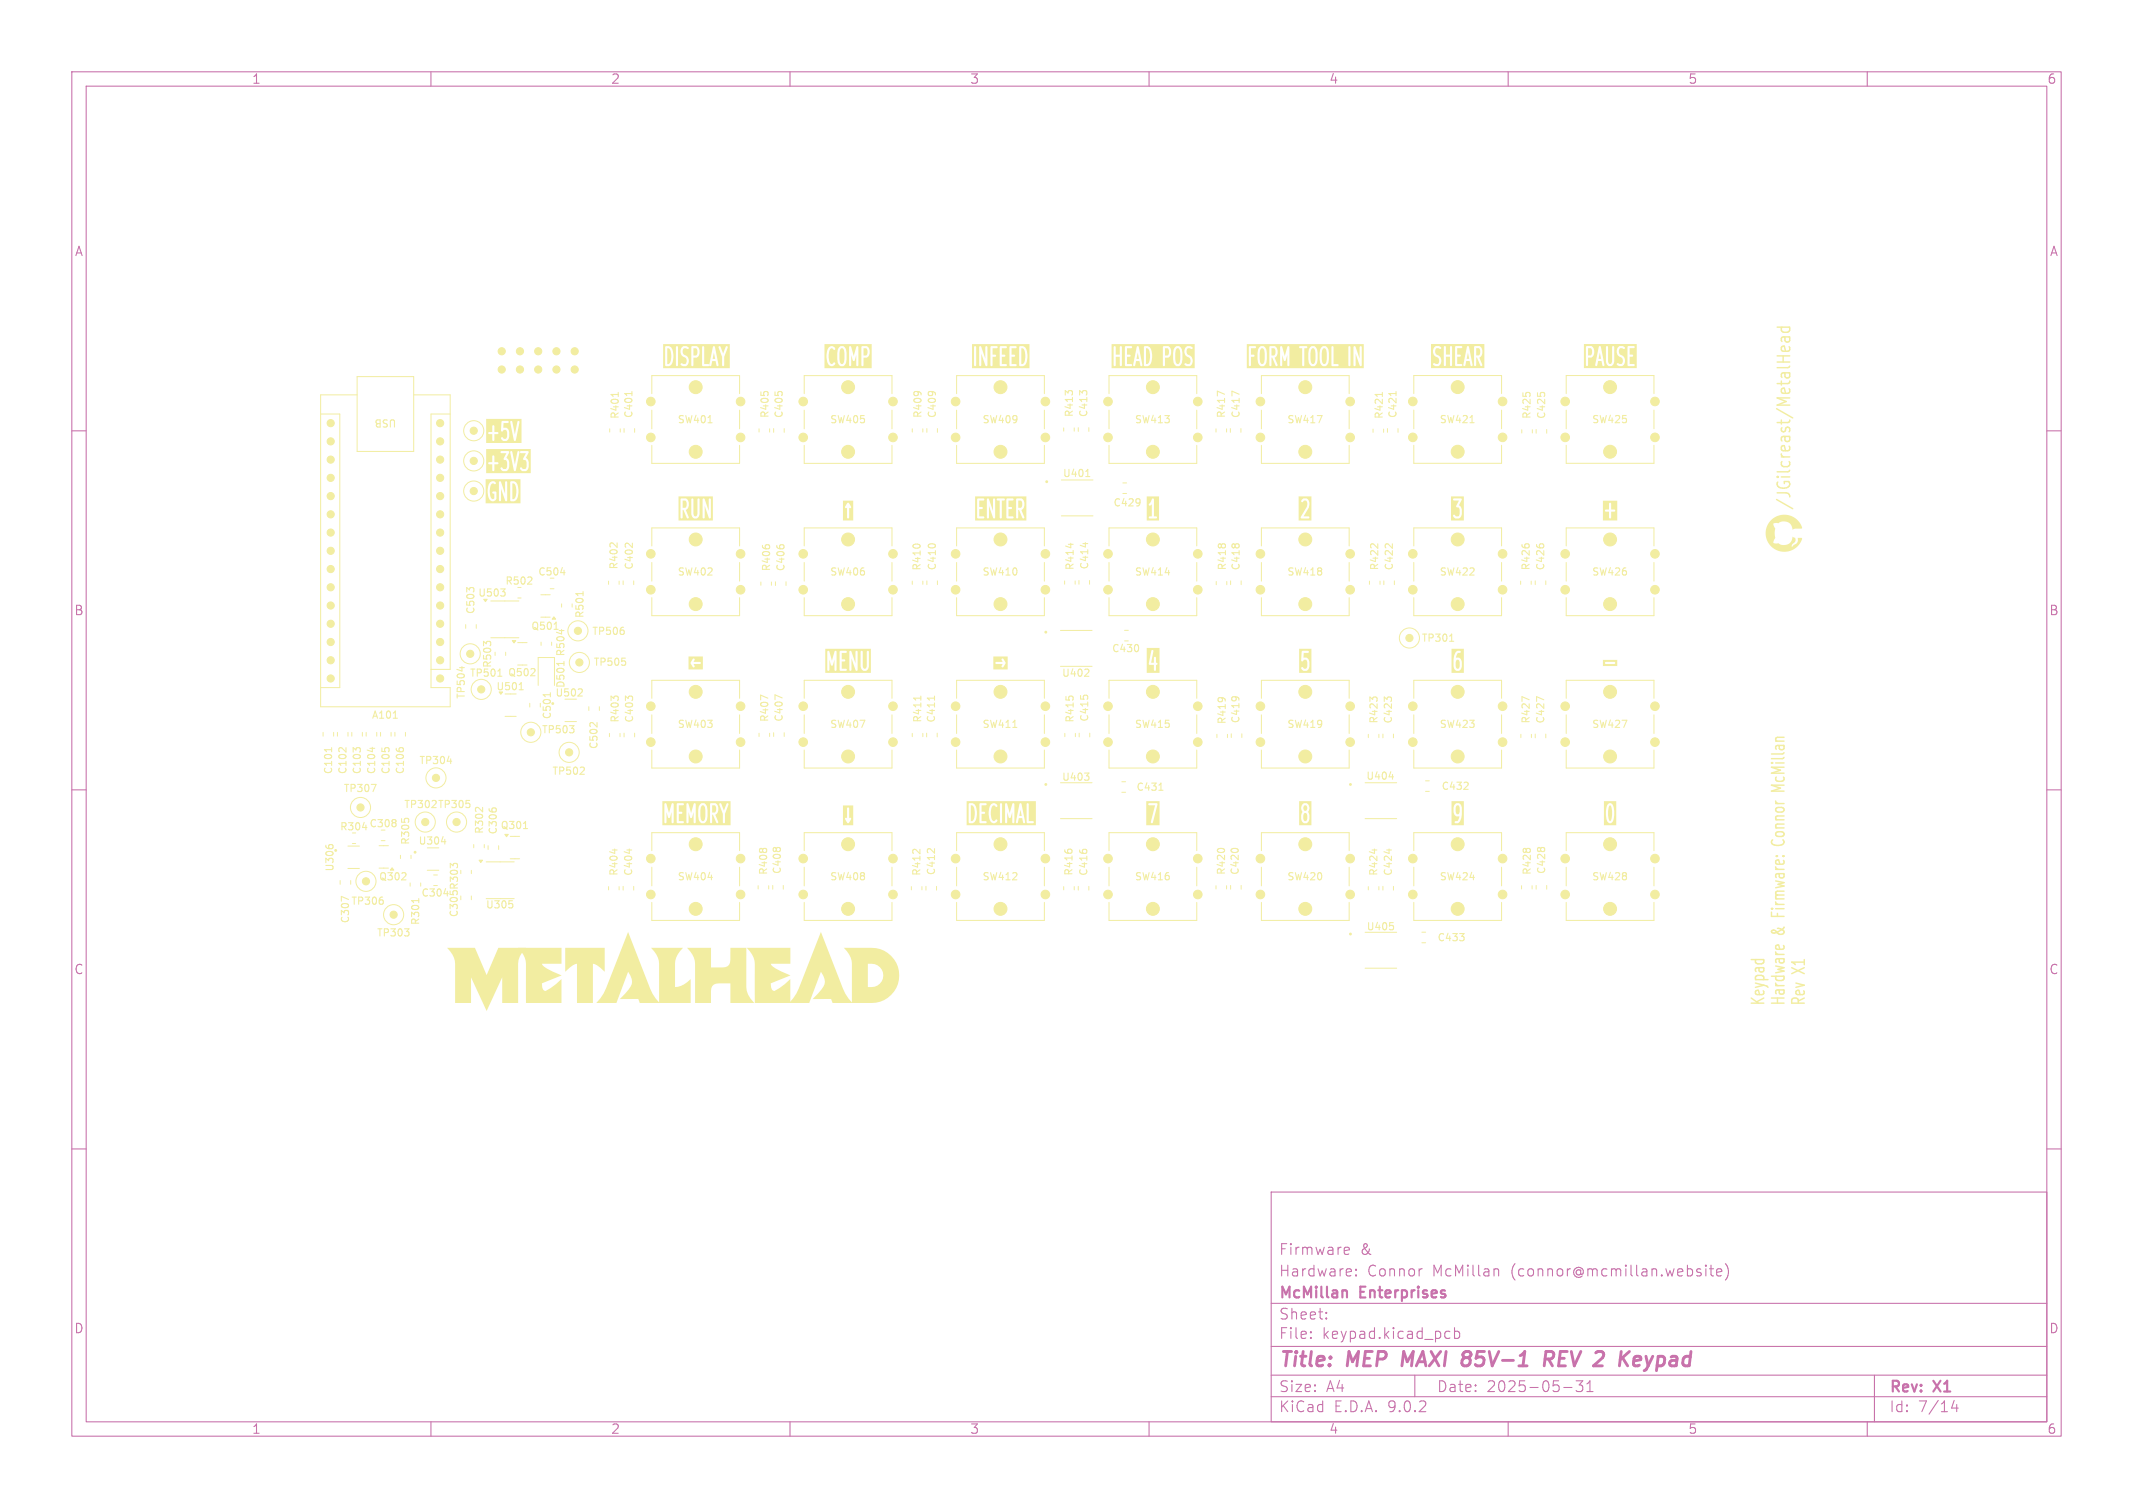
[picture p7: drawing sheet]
<svg xmlns="http://www.w3.org/2000/svg" width="297mm" height="210mm" viewBox="0 0 297 210" stroke-linecap="round" stroke-linejoin="round" font-family="sans-serif">
<defs><g id="words">
<g font-size="2.8" fill="#c872ab">
<text x="178" y="190.9">Title:</text>
<text x="187.7" y="190.9">MEP</text>
<text x="196.1" y="190.9">MAXI</text>
<text x="205.3" y="190.9">85V-1</text>
<text x="217.5" y="190.9">REV 2</text>
<text x="229.6" y="190.9">Keypad</text>
</g>
<g font-size="2.4" fill="#f2eda1">
<text x="249.4" y="71.1" transform="rotate(-90 249.4 71.1)">/JGilcreast/MetalHead</text>
<text x="248.6" y="109.2" transform="rotate(-90 248.6 109.2)">McMillan</text>
<text x="248.6" y="117.1" transform="rotate(-90 248.6 117.1)">Connor</text>
<text x="248.6" y="130.2" transform="rotate(-90 248.6 130.2)">&amp; Firmware:</text>
<text x="245.8" y="140.1" transform="rotate(-90 245.8 140.1)">Keypad</text>
<text x="248.6" y="140.1" transform="rotate(-90 248.6 140.1)">Hardware</text>
<text x="251.5" y="140.1" transform="rotate(-90 251.5 140.1)">Rev X1</text>
</g>
<g font-size="2.1" fill="#c872ab">
<text x="178" y="178">Hardware:</text>
<text x="178" y="175">Firmware</text>
<text x="189.4" y="175">&amp;</text>
<text x="190.4" y="178">Connor</text>
<text x="199.5" y="178">McMillan</text>
<text x="210.5" y="178">(connor@mcmillan.website)</text>
<text x="178" y="184">Sheet:</text>
<text x="178" y="181.2">McMillan</text>
<text x="189.5" y="181.2">Enterprises</text>
<text x="178" y="186.7">File:</text>
<text x="184.1" y="186.7">keypad.kicad_pcb</text>
<text x="178" y="196.9">KiCad</text>
<text x="178" y="194.1">Size:</text>
<text x="184.7" y="194.1">A4</text>
<text x="185.7" y="196.9">E.D.A.</text>
<text x="193.3" y="196.9">9.0.2</text>
<text x="200" y="194.1">Date:</text>
<text x="207" y="194.1">2025-05-31</text>
<text x="263" y="194.3">Rev:</text>
<text x="263" y="196.9">Id:</text>
<text x="267.1" y="196.9">7/14</text>
<text x="269.4" y="194.3">X1</text>
</g>
<g font-size="1.8" fill="#c872ab">
<text x="35" y="11.9">1</text>
<text x="85" y="11.9">2</text>
<text x="135" y="11.9">3</text>
<text x="185" y="11.9">4</text>
<text x="235" y="11.9">5</text>
<text x="285" y="11.9">6</text>
<text x="10.3" y="35.9">A</text>
<text x="285.4" y="35.9">A</text>
<text x="10.3" y="85.9">B</text>
<text x="285.3" y="85.9">B</text>
<text x="10.3" y="135.9">C</text>
<text x="285.3" y="135.9">C</text>
<text x="10.3" y="185.9">D</text>
<text x="285.3" y="185.9">D</text>
<text x="35" y="199.9">1</text>
<text x="85" y="199.9">2</text>
<text x="135" y="199.9">3</text>
<text x="185" y="199.9">4</text>
<text x="235" y="199.9">5</text>
<text x="285" y="199.9">6</text>
</g>
<g font-size="1.4" fill="#f2eda1">
<text x="55.3" y="58.2" transform="rotate(-180 55.3 58.2)">USB</text>
<text x="86.4" y="58.4" transform="rotate(-90 86.4 58.4)">R401</text>
<text x="88.3" y="58.3" transform="rotate(-90 88.3 58.3)">C401</text>
<text x="94.3" y="59.1">SW401</text>
<text x="107.2" y="58.3" transform="rotate(-90 107.2 58.3)">R405</text>
<text x="109.2" y="58.3" transform="rotate(-90 109.2 58.3)">C405</text>
<text x="115.5" y="59.1">SW405</text>
<text x="128.5" y="58.3" transform="rotate(-90 128.5 58.3)">R409</text>
<text x="130.5" y="58.3" transform="rotate(-90 130.5 58.3)">C409</text>
<text x="136.7" y="59.1">SW409</text>
<text x="149.6" y="58.2" transform="rotate(-90 149.6 58.2)">R413</text>
<text x="151.6" y="58.2" transform="rotate(-90 151.6 58.2)">C413</text>
<text x="157.9" y="59.1">SW413</text>
<text x="170.8" y="58.3" transform="rotate(-90 170.8 58.3)">R417</text>
<text x="172.8" y="58.3" transform="rotate(-90 172.8 58.3)">C417</text>
<text x="179.1" y="59.1">SW417</text>
<text x="192.7" y="58.4" transform="rotate(-90 192.7 58.4)">R421</text>
<text x="194.7" y="58.3" transform="rotate(-90 194.7 58.3)">C421</text>
<text x="200.4" y="59.1">SW421</text>
<text x="213.3" y="58.4" transform="rotate(-90 213.3 58.4)">R425</text>
<text x="215.4" y="58.4" transform="rotate(-90 215.4 58.4)">C425</text>
<text x="221.6" y="59.1">SW425</text>
<text x="147.9" y="66.6">U401</text>
<text x="154.9" y="70.7">C429</text>
<text x="66.5" y="83.3">U503</text>
<text x="70.3" y="81.6">R502</text>
<text x="74.8" y="80.3">C504</text>
<text x="86.2" y="79.4" transform="rotate(-90 86.2 79.4)">R402</text>
<text x="88.3" y="79.4" transform="rotate(-90 88.3 79.4)">C402</text>
<text x="94.3" y="80.4">SW402</text>
<text x="107.4" y="79.7" transform="rotate(-90 107.4 79.7)">R406</text>
<text x="109.4" y="79.7" transform="rotate(-90 109.4 79.7)">C406</text>
<text x="115.5" y="80.4">SW406</text>
<text x="128.4" y="79.6" transform="rotate(-90 128.4 79.6)">R410</text>
<text x="130.5" y="79.5" transform="rotate(-90 130.5 79.5)">C410</text>
<text x="136.7" y="80.4">SW410</text>
<text x="149.7" y="79.5" transform="rotate(-90 149.7 79.5)">R414</text>
<text x="151.7" y="79.4" transform="rotate(-90 151.7 79.4)">C414</text>
<text x="157.9" y="80.4">SW414</text>
<text x="170.9" y="79.5" transform="rotate(-90 170.9 79.5)">R418</text>
<text x="172.8" y="79.5" transform="rotate(-90 172.8 79.5)">C418</text>
<text x="179.1" y="80.4">SW418</text>
<text x="192.1" y="79.5" transform="rotate(-90 192.1 79.5)">R422</text>
<text x="194.1" y="79.5" transform="rotate(-90 194.1 79.5)">C422</text>
<text x="200.4" y="80.4">SW422</text>
<text x="213.2" y="79.5" transform="rotate(-90 213.2 79.5)">R426</text>
<text x="215.2" y="79.5" transform="rotate(-90 215.2 79.5)">C426</text>
<text x="221.6" y="80.4">SW426</text>
<text x="66.3" y="85.6" transform="rotate(-90 66.3 85.6)">C503</text>
<text x="73.9" y="87.9">Q501</text>
<text x="81.5" y="86.2" transform="rotate(-90 81.5 86.2)">R501</text>
<text x="82.4" y="88.6">TP506</text>
<text x="197.9" y="89.6">TP301</text>
<text x="65.3" y="94.4">TP501</text>
<text x="68.6" y="93.1" transform="rotate(-90 68.6 93.1)">R503</text>
<text x="70.7" y="94.4">Q502</text>
<text x="78.8" y="95.9" transform="rotate(-90 78.8 95.9)">D501</text>
<text x="78.8" y="91.5" transform="rotate(-90 78.8 91.5)">R504</text>
<text x="82.6" y="92.9">TP505</text>
<text x="147.8" y="94.5">U402</text>
<text x="154.7" y="91">C430</text>
<text x="51.7" y="100.3">A101</text>
<text x="64.9" y="97.4" transform="rotate(-90 64.9 97.4)">TP504</text>
<text x="69" y="96.3">U501</text>
<text x="76.9" y="100.3" transform="rotate(-90 76.9 100.3)">C501</text>
<text x="77.2" y="97.2">U502</text>
<text x="86.4" y="100.7" transform="rotate(-90 86.4 100.7)">R403</text>
<text x="88.4" y="100.7" transform="rotate(-90 88.4 100.7)">C403</text>
<text x="94.3" y="101.6">SW403</text>
<text x="107.2" y="100.6" transform="rotate(-90 107.2 100.6)">R407</text>
<text x="109.2" y="100.6" transform="rotate(-90 109.2 100.6)">C407</text>
<text x="115.5" y="101.6">SW407</text>
<text x="128.5" y="100.7" transform="rotate(-90 128.5 100.7)">R411</text>
<text x="130.4" y="100.7" transform="rotate(-90 130.4 100.7)">C411</text>
<text x="136.7" y="101.6">SW411</text>
<text x="149.7" y="100.7" transform="rotate(-90 149.7 100.7)">R415</text>
<text x="151.7" y="100.6" transform="rotate(-90 151.7 100.6)">C415</text>
<text x="157.9" y="101.6">SW415</text>
<text x="170.9" y="100.9" transform="rotate(-90 170.9 100.9)">R419</text>
<text x="172.8" y="100.8" transform="rotate(-90 172.8 100.8)">C419</text>
<text x="179.1" y="101.6">SW419</text>
<text x="192" y="100.9" transform="rotate(-90 192 100.9)">R423</text>
<text x="194" y="100.9" transform="rotate(-90 194 100.9)">C423</text>
<text x="200.4" y="101.6">SW423</text>
<text x="213.2" y="100.9" transform="rotate(-90 213.2 100.9)">R427</text>
<text x="215.2" y="100.9" transform="rotate(-90 215.2 100.9)">C427</text>
<text x="221.6" y="101.6">SW427</text>
<text x="46.4" y="107.9" transform="rotate(-90 46.4 107.9)">C101</text>
<text x="48.4" y="107.9" transform="rotate(-90 48.4 107.9)">C102</text>
<text x="50.4" y="107.9" transform="rotate(-90 50.4 107.9)">C103</text>
<text x="52.4" y="107.9" transform="rotate(-90 52.4 107.9)">C104</text>
<text x="54.4" y="107.9" transform="rotate(-90 54.4 107.9)">C105</text>
<text x="56.4" y="107.9" transform="rotate(-90 56.4 107.9)">C106</text>
<text x="58.3" y="106.6">TP304</text>
<text x="75.4" y="102.3">TP503</text>
<text x="83.4" y="104.4" transform="rotate(-90 83.4 104.4)">C502</text>
<text x="47.8" y="110.5">TP307</text>
<text x="56.2" y="112.7">TP302 TP305</text>
<text x="76.8" y="108.1">TP502</text>
<text x="147.8" y="108.9">U403</text>
<text x="158.1" y="110.3">C431</text>
<text x="190.1" y="108.8">U404</text>
<text x="200.6" y="110.2">C432</text>
<text x="47.3" y="115.8">R304</text>
<text x="51.4" y="115.4">C308</text>
<text x="57.2" y="117.8" transform="rotate(-90 57.2 117.8)">R305</text>
<text x="58.2" y="117.8">U304</text>
<text x="67.5" y="116.2" transform="rotate(-90 67.5 116.2)">R302</text>
<text x="69.4" y="116.3" transform="rotate(-90 69.4 116.3)">C306</text>
<text x="69.6" y="115.7">Q301</text>
<text x="46.6" y="121.5" transform="rotate(-90 46.6 121.5)">U306</text>
<text x="52.7" y="122.8">Q302</text>
<text x="58.6" y="125.1">C304</text>
<text x="86.2" y="122.1" transform="rotate(-90 86.2 122.1)">R404</text>
<text x="88.2" y="122.1" transform="rotate(-90 88.2 122.1)">C404</text>
<text x="94.3" y="122.8">SW404</text>
<text x="107" y="121.9" transform="rotate(-90 107 121.9)">R408</text>
<text x="108.9" y="121.8" transform="rotate(-90 108.9 121.8)">C408</text>
<text x="115.5" y="122.8">SW408</text>
<text x="128.4" y="122.1" transform="rotate(-90 128.4 122.1)">R412</text>
<text x="130.4" y="122" transform="rotate(-90 130.4 122)">C412</text>
<text x="136.7" y="122.8">SW412</text>
<text x="149.5" y="122" transform="rotate(-90 149.5 122)">R416</text>
<text x="151.6" y="122.1" transform="rotate(-90 151.6 122.1)">C416</text>
<text x="157.9" y="122.8">SW416</text>
<text x="170.8" y="121.9" transform="rotate(-90 170.8 121.9)">R420</text>
<text x="172.7" y="121.9" transform="rotate(-90 172.7 121.9)">C420</text>
<text x="179.1" y="122.8">SW420</text>
<text x="192" y="122.1" transform="rotate(-90 192 122.1)">R424</text>
<text x="194" y="122.1" transform="rotate(-90 194 122.1)">C424</text>
<text x="200.4" y="122.8">SW424</text>
<text x="213.4" y="121.9" transform="rotate(-90 213.4 121.9)">R428</text>
<text x="215.4" y="121.8" transform="rotate(-90 215.4 121.8)">C428</text>
<text x="221.6" y="122.8">SW428</text>
<text x="48.8" y="128.7" transform="rotate(-90 48.8 128.7)">C307</text>
<text x="48.8" y="126.2">TP306</text>
<text x="52.4" y="130.6">TP303</text>
<text x="58.6" y="128.9" transform="rotate(-90 58.6 128.9)">R301</text>
<text x="63.9" y="127.8" transform="rotate(-90 63.9 127.8)">C305 R303</text>
<text x="67.6" y="126.7">U305</text>
<text x="190.2" y="129.8">U405</text>
<text x="200.1" y="131.3">C433</text>
</g>
</g></defs>
<g fill="none" stroke="#c872ab" stroke-width=".15">
<path d="M10 10h277v190h-277zM12 12h273v186h-273zM60 10v2M110 10v2M160 10v2M210 10v2M260 10v2M10 60h2M285 60h2M10 110h2M285 110h2M10 160h2"/>
<path d="M177 166h108v32h-108zM187.2 174.6l.2 .1 .4-.1M187.2 173.8l.5-.1 .1 .1 .1 .3-.7 .1M188.8 177.6h.1l-.1 .1M188.8 177.6h-.1l.1 .1M188.8 176.8v.1M188.8 177.6v.1M188.8 176.8h.1l-.1 .1M188.8 176.8h-.1l.1 .1M197.9 176.7h.1M208.2 176.7l.4 .1 .1 .1v.8M237.5 176.2v.1"/>
<path d="M237.5 176.7v1M237.5 176.2l.1 .1h-.1M238 176.7h.6M238.2 176.2v1.3l.1 .1 .3 .1M239 177.2l.7-.1v-.3l-.5-.1-.2 .2 .1 .7 .1 .1 .5-.1M240.2 176a1.72 1.72 0 0 1 0 2.3M285 160h2M60 198v2M110 198v2M160 198v2M177 194.5h108M177 191.5h108"/>
<path d="M177 187.5h108M177 181.5h108M182.5 186.3h.1l-.1 .1M182.5 186.3v.1M182.5 185.5v.1M182.5 185.5h.1l-.1 .1M184.7 183.6v.1M184.7 183.6h-.1l.1 .1M184.7 182.8v.1M184.7 182.8h-.1l.1 .1M197 191.5v3M201.3 186.3l.2 .1 .4-.1"/>
<path d="M201.3 185.5l.2-.1 .4 .1M202.5 185.5l.5-.1 .2 .3v.4l-.1 .2-.1 .1-.5-.1M202.5 184.9v1.5M210 198v2M217.7 193.2h1.2M219.5 192.3h.9l-.5 .6a.41 .41 0 0 1 .5 .3v.3l-.2 .2-.5 .1-.2-.1M221 193.8h.8M221 192.7l.4-.4v1.5M260 198v2M261 191.5v6.5M272.1 195l-.4 1.1h1M272.5 195.6v1"/>
</g>
<path d="M195.5 188.2l-.3 2M204 189.1h.4M204.1 188.2h.4M204.4 189.1l.2 .1M204.6 190l-.3 .2M204.6 189l-.2 .1M215.1 189.3h.8a.55 .55 0 0 0 .4-.5 .55 .55 0 0 0-.3-.6h-.7l-.3 2M215.6 189.3l.6 .9M227.8 188.9l.6 .1 .1 .4-1 .1M228.3 190.1l-.6 .1" fill="none" stroke="#c872ab" stroke-width=".4"/>
<path d="M187.3 179.7l.3 .2v.8" fill="none" stroke="#c872ab" stroke-width=".3"/>
<g fill="#f2eda1">
<path d="M246.6 72.4a2.52 2.52 0 0 1 4.3 1.2h-1l-.3 .2v-.1a1.25 1.25 0 0 0-2-.8l-.4-.1a.29 .29 0 0 0-.3 .2 .29 .29 0 0 0 .1 .4l.2 .2-.1 .7a1.29 1.29 0 0 1-.2 1.1 .34 .34 0 0 0 .6 .3l.7 .2a1.16 1.16 0 0 0 1.4-1.2l.1 .1a.43 .43 0 0 1 .3 .4 .43 .43 0 0 1-.3 .4l-.2 .3v.3l.7-.6 .1-.7h.5l.1 .1a2.59 2.59 0 0 1-3.8 1.5 2.59 2.59 0 0 1-.5-4.1z"/>
<path d="M95.9 91.4h2v1.8h-2v-.9h.2l.4 .6a.15 .15 0 0 0 .2 0 .15 .15 0 0 0 0-.2l-.1-.2h.8a.15 .15 0 0 0 .2-.2 .15 .15 0 0 0-.2-.1h-.8l.1-.3a.15 .15 0 0 0 0-.2 .15 .15 0 0 0-.2 .1l-.4 .5h-.2z"/>
<path d="M181.6 113.3h.3a.88 .88 0 0 1-.1 1h-.2a1 1 0 0 1 0-1z"/>
<path d="M181.6 112.2l.1-.1a.39 .39 0 0 1 .3 .4 .39 .39 0 0 1-.3 .4l-.2-.3z"/>
<path d="M180.9 111.6h1.7v3.3h-1.7v-2.4h.3l.2 .6-.2 .4v.6l.2 .4 .2 .1h.4l.2-.3 .1-.3v-.5l-.2-.4 .2-.5-.1-.4-.2-.3h-.4l-.3 .1-.1 .5h-.3z"/>
<path d="M142.2 48.5a.44 .44 0 0 1 .5 .5l.1 .8a.94 .94 0 0 1-.4 .9h-.2z"/>
<path d="M135.3 47.9h8v3.4h-8v-3h.3v2.5a.15 .15 0 0 0 .2 .2 .15 .15 0 0 0 .1-.2v-2.5h.4v2.5a.15 .15 0 0 0 .2 .2 .15 .15 0 0 0 .1-.2v-1.6l.6 1.7 .2 .1 .1-.1v-2.6h.4v2.5a.15 .15 0 0 0 .2 .2 .15 .15 0 0 0 .1-.2v-1.1h.4a.15 .15 0 0 0 .1-.2 .15 .15 0 0 0-.1-.1h-.4v-.9h.6l.1-.2h.3v2.6l.1 .1h.8a.15 .15 0 0 0 .1-.2 .15 .15 0 0 0-.1-.1h-.6v-1h.3a.15 .15 0 0 0 .2-.2 .15 .15 0 0 0-.2-.1h-.3v-.9h.6l.1-.2h.4v2.6l.1 .1h.7a.15 .15 0 0 0 .2-.2 .15 .15 0 0 0-.2-.1h-.5v-1h.3a.15 .15 0 0 0 .2-.2 .15 .15 0 0 0-.2-.1h-.3v-.9h.5l.2-.2h.3v2.6l.1 .1h.4l.3-.2 .3-.5 .1-.9-.2-.8-.2-.2-.2-.2h-.5l-.1 .1h-.3l-.2-.1h-.7l-.1 .1h-.4l-.1-.1h-.8l-.1 .1h-.3l-.1-.1h-.7l-.2 .1h-.4a.15 .15 0 0 0-.2-.1 .15 .15 0 0 0-.1 .1v1.6l-.6-1.6-.1-.1-.2 .1h-.4a.15 .15 0 0 0-.1-.1 .15 .15 0 0 0-.2 .1h-.3z"/>
<path d="M223.2 69.7h2v2.8h-2v-1.4h.3l.1 .2h.4v.8a.15 .15 0 0 0 .2 .1 .15 .15 0 0 0 .1-.1v-.8h.5a.15 .15 0 0 0 .1-.2 .15 .15 0 0 0-.1-.1h-.5v-.8a.15 .15 0 0 0-.1-.2 .15 .15 0 0 0-.2 .2v.8l-.8 .1z"/>
<path d="M138.3 91.4h2v1.8h-2v-.9h.3l.1 .2h.9l-.1 .2a.15 .15 0 0 0 0 .2 .15 .15 0 0 0 .2 0l.3-.6-.3-.5a.15 .15 0 0 0-.2-.1 .15 .15 0 0 0 0 .2l.1 .3h-.9l-.1 .1h-.3z"/>
<path d="M92.9 48.5a.44 .44 0 0 1 .5 .5l.1 .8a.94 .94 0 0 1-.4 .9h-.2z"/>
<path d="M99.4 49.1l.2 .9h-.4z"/>
<path d="M96.6 48.5h.3a.72 .72 0 0 1 0 1h-.3z"/>
<path d="M92.3 47.9h9.3v3.4h-9.3v-3h.3v2.5l.2 .2h.3l.3-.2 .3-.5 .1-.9-.2-.7-.2-.4h.7v2.5a.15 .15 0 0 0 .2 .2 .15 .15 0 0 0 .1-.2v-2h.4v.6l.3 .3a.58 .58 0 0 1 .5 .4 .58 .58 0 0 1-.2 .6l-.4-.1a.15 .15 0 0 0-.2 .1 .15 .15 0 0 0 0 .2l.3 .1h.4l.3-.3 .1-.6-.2-.4-.1-.2a.58 .58 0 0 1-.5-.4 .58 .58 0 0 1 .1-.6l.5 .1a.15 .15 0 0 0 .2-.1 .15 .15 0 0 0 0-.2h.4v2.5a.15 .15 0 0 0 .1 .2 .15 .15 0 0 0 .2-.2v-1h.5l.1-.2 .2-.4v-.4l-.2-.5h.6v2.6l.8 .1 .2-.1 .2 .1 .2-.7h.4l.2 .6a.15 .15 0 0 0 .1 .1 .15 .15 0 0 0 .2-.2l-.5-2.4h.4l.5 1.3v1.1a.15 .15 0 0 0 .2 .2 .15 .15 0 0 0 .1-.2v-1.1l.5-1.3a.15 .15 0 0 0-.1-.2 .15 .15 0 0 0-.1 .1l-.4 .9-.4-.9a.15 .15 0 0 0-.1-.1 .15 .15 0 0 0-.2 .2h-.4l-.2-.2-.1 .1-.5 2.5-.2-.1h-.5v-2.4a.15 .15 0 0 0-.2-.1 .15 .15 0 0 0-.1 .1h-.6l-.2-.1h-.6l-.1 .1h-.4l-.3-.1h-.4l-.3 .2-.1 .4h-.4v-.5a.15 .15 0 0 0-.2-.1 .15 .15 0 0 0-.1 .1h-.7l-.3-.1h-.4l-.1 .1h-.3z"/>
<path d="M117.4 112.2h1.4v2.7h-1.4v-.9h.3l.4 .6 .4-.5a.15 .15 0 0 0-.1-.2 .15 .15 0 0 0-.2 .1v-1.4a.15 .15 0 0 0-.1-.2 .15 .15 0 0 0-.2 .2v1.4a.15 .15 0 0 0-.1-.1 .15 .15 0 0 0-.1 .1h-.3z"/>
<path d="M158.4 49.1l.2 .9h-.4z"/>
<path d="M159.6 48.5a.44 .44 0 0 1 .5 .5v.8a.94 .94 0 0 1-.4 .9h-.1z"/>
<path d="M163.8 48.6h.4a2.29 2.29 0 0 1-.1 2.1l-.3-.1a2.63 2.63 0 0 1 0-2z"/>
<path d="M162.2 48.5h.4a.72 .72 0 0 1 0 1h-.4z"/>
<path d="M154.8 47.9h11.6v3.4h-11.6v-3h.3v2.5a.15 .15 0 0 0 .1 .2 .15 .15 0 0 0 .2-.2v-1.1h.5v1.2a.15 .15 0 0 0 .2 .1 .15 .15 0 0 0 .1-.2v-2.5h.4l.1 2.6 .8 .1 .3-.2 .2 .2 .2-.7h.5l.1 .6a.15 .15 0 0 0 .2 .1 .15 .15 0 0 0 .1-.2l-.5-2.5h.7v2.5l.1 .2h.4l.3-.2 .3-.5v-.9l-.1-.7-.2-.4h1.8v2.5a.15 .15 0 0 0 .2 .2 .15 .15 0 0 0 .1-.2v-1h.5l.3-.3 .1-.3h.2l.1 1.3 .4 .5h.4l.4-.5v-.5v-1.2h.3l.1 .6 .3 .3a.58 .58 0 0 1 .5 .4 .58 .58 0 0 1-.2 .6l-.5-.1a.15 .15 0 0 0-.2 .1 .15 .15 0 0 0 .1 .2l.3 .1h.4l.3-.3 .1-.6-.2-.4-.2-.2a.58 .58 0 0 1-.5-.4 .58 .58 0 0 1 .2-.6l.5 .1a.15 .15 0 0 0 .2-.1 .15 .15 0 0 0-.1-.2l-.3-.1h-.4l-.2 .2-.2 .4h-.3l-.4-.6h-.4l-.4 .4-.1 .6h-.2l-.1-.7-.3-.3h-.7l-.1 .1h-1.8l-.3-.1h-.4l-.1 .1h-.7l-.2-.1-.1 .1-.5 2.5-.3-.1h-.6v-1h.4a.15 .15 0 0 0 .1-.2 .15 .15 0 0 0-.1-.1h-.4v-.9h.6a.15 .15 0 0 0 .1-.2 .15 .15 0 0 0-.1-.1l-1.3 .1a.15 .15 0 0 0-.1-.1 .15 .15 0 0 0-.2 .1v1.1h-.5v-1.1a.15 .15 0 0 0-.2-.1 .15 .15 0 0 0-.1 .1h-.3z"/>
<path d="M117.4 69.7h1.4v2.8h-1.4v-1.9h.3a.15 .15 0 0 0 .1 .2 .15 .15 0 0 0 .1-.1v1.4a.15 .15 0 0 0 .2 .1 .15 .15 0 0 0 .1-.1v-1.4a.15 .15 0 0 0 .2 .1 .15 .15 0 0 0 .1-.2l-.4-.6-.4 .6h-.3z"/>
<path d="M67.7 62.5h6.2v3.4h-6.2v-1.4h.3l.1 .2h.4v.8a.15 .15 0 0 0 .2 .1 .15 .15 0 0 0 .1-.1v-.3h.9l.3 .4h.5l.2-.2 .2-.4v-.6l-.2-.4-.2-.2 .4-.8h.1l.6 2.6h.2l.1-.4h.5l.3 .4h.6l.2-.2 .1-.4v-.6l-.1-.4-.3-.2 .4-.9-.1-.1h-1a.15 .15 0 0 0-.1 .2 .15 .15 0 0 0 .1 .1h.7l-.4 .8 .4 .2a1.16 1.16 0 0 1 0 1.1l-.4 .1-.2-.2-.2 .1h-.5l.4-2.2a.15 .15 0 0 0-.1-.2 .15 .15 0 0 0-.2 .1l-.3 1.8-.4-1.8a.15 .15 0 0 0-.1-.1 .15 .15 0 0 0-.2 .2l-.2-.2h-1a.15 .15 0 0 0-.1 .2 .15 .15 0 0 0 .1 .1h.7l-.4 .8 .4 .2a1.16 1.16 0 0 1 0 1.1l-.4 .1-.3-.2-.1 .1h-.9v-.5h.5a.15 .15 0 0 0 .1-.2 .15 .15 0 0 0-.1-.1h-.5v-.8a.15 .15 0 0 0-.1-.2 .15 .15 0 0 0-.2 .2v.8l-.8 .1z"/>
<path d="M202.8 91.9h.3a1.16 1.16 0 0 1 0 1.2h-.3a1.16 1.16 0 0 1 0-1.2z"/>
<path d="M202.1 90.4h1.7v3.3h-1.7v-1.9h.3v1l.2 .5 .2 .1h.3l.4-.3v-.9v-.3l-.3-.3h-.5l.2-.6 .4-.1a.15 .15 0 0 0 .1-.1 .15 .15 0 0 0-.1-.2h-.4l-.2 .2-.2 .5-.1 .5h-.3z"/>
<path d="M114.9 90.4h6.4v3.3h-6.4v-2.9h.3v2.5a.15 .15 0 0 0 .1 .1 .15 .15 0 0 0 .2-.1v-1.4l.2 .7 .1 .1 .2-.1 .2-.7v1.4a.15 .15 0 0 0 .1 .1 .15 .15 0 0 0 .2-.1v-2.5h.4v2.5l.1 .1h.8a.15 .15 0 0 0 .1-.1 .15 .15 0 0 0-.1-.2h-.6v-1h.4a.15 .15 0 0 0 .1-.1 .15 .15 0 0 0-.1-.2h-.4v-.9h.6l.1-.1h.4v2.5a.15 .15 0 0 0 .1 .1 .15 .15 0 0 0 .2-.1v-1.6l.5 1.7h.2l.1-.1v-2.5h.4v2l.1 .3 .3 .3h.4l.2-.1 .2-.5v-2a.15 .15 0 0 0-.2-.2 .15 .15 0 0 0-.1 .2v2l-.2 .3h-.3l-.1-.3v-2a.15 .15 0 0 0-.1-.2 .15 .15 0 0 0-.2 .2h-.4a.15 .15 0 0 0-.1-.2 .15 .15 0 0 0-.2 .2v1.6l-.6-1.7-.2-.1v.2h-.4l-.1-.2h-.8l-.1 .2h-.4l-.1-.2-.1 .1-.5 1.3-.3-1.3-.2-.1-.1 .2h-.3z"/>
</g>
<path d="M247.9 109.8l-1.2 .4h1.7M247.2 132l.1-.3 .4-.1 .1 .6M248.3 131.7l.1 .3" fill="none" stroke="#f2eda1" stroke-width=".2"/>
<g fill="#f2eda1">
<path d="M202.8 112.2h.3a1.16 1.16 0 0 1 0 1.1h-.3a1.16 1.16 0 0 1 0-1.1z"/>
<path d="M202.1 111.6h1.7v3.3h-1.7v-2.4h.3v.6l.2 .4 .2 .2h.4l-.2 .6h-.3a.15 .15 0 0 0-.2 .2 .15 .15 0 0 0 .2 .1h.3l.2-.1 .3-.5v-1.6v-.2l-.3-.3-.4-.1-.2 .2-.2 .5h-.3z"/>
<path d="M71.3 67.3a.44 .44 0 0 1 .5 .5l.1 .8a.94 .94 0 0 1-.4 .9h-.2z"/>
<path d="M67.6 66.7h4.9v3.4h-4.9v-1.9h.3l.1 1.2 .2 .3 .3 .1 .5-.1 .1-.2v-1l-.4-.1a.15 .15 0 0 0-.2 .2 .15 .15 0 0 0 .2 .1h.1v.7l-.1 .1a.43 .43 0 0 1-.4-.5l-.1-.8a.94 .94 0 0 1 .4-.9l.2 .1a.15 .15 0 0 0 .2 0 .15 .15 0 0 0 0-.2h.5v2.5a.15 .15 0 0 0 .1 .1 .15 .15 0 0 0 .2-.1v-1.6l.5 1.6 .2 .1 .1-.1v-2.5h.4l.1 2.5 .5 .1 .3-.2 .1-.2 .2-1.2-.1-.5-.2-.5-.4-.2-.9 .2a.15 .15 0 0 0-.1-.2 .15 .15 0 0 0-.2 .2v1.6l-.7-1.8-.1 .2h-.5l-.2-.2-.5 .2-.3 .3-.1 .7h-.3z"/>
<path d="M175.6 48.6h.3a2.29 2.29 0 0 1-.1 2.1l-.2-.1a2.63 2.63 0 0 1 0-2z"/>
<path d="M182.7 48.6h.3a2.29 2.29 0 0 1-.1 2.1l-.2-.1a2.63 2.63 0 0 1 0-2z"/>
<path d="M184.2 48.6h.4a2.29 2.29 0 0 1-.1 2.1l-.3-.1a2.63 2.63 0 0 1 0-2z"/>
<path d="M177 48.5h.4a.72 .72 0 0 1 0 1h-.4z"/>
<path d="M173.6 47.9h16.3v3.4h-16.3v-3h.3v2.5a.15 .15 0 0 0 .1 .2 .15 .15 0 0 0 .2-.2v-1.1h.3a.15 .15 0 0 0 .2-.2 .15 .15 0 0 0-.2-.1h-.3v-.2h.9l.1 1.4 .3 .4h.5l.3-.5 .1-.5-.1-1.3-.2-.4h.6v2.6a.15 .15 0 0 0 .2 .1 .15 .15 0 0 0 .1-.2v-1h.2l.4 1.1a.15 .15 0 0 0 .2 .1 .15 .15 0 0 0 .1-.2l-.4-1 .2-.2 .2-.4v-.4l-.2-.5h.5v2.5a.15 .15 0 0 0 .2 .2 .15 .15 0 0 0 .1-.2v-1.4l.3 .8 .1 .1 .1-.1 .2-.8v1.4a.15 .15 0 0 0 .2 .2 .15 .15 0 0 0 .1-.2v-2.5h1.4l.1 .2h.3v2.3a.15 .15 0 0 0 .2 .2 .15 .15 0 0 0 .1-.2v-1.6h.6l.1 1.3 .1 .3 .3 .2h.3l.4-.4 .1-1.4h.2l.1 1.4 .4 .4h.4l.4-.5v-.5v-1.3l-.2-.4h.6v2.6l.1 .1h.8a.15 .15 0 0 0 .1-.2 .15 .15 0 0 0-.1-.1h-.6v-2.4h2v2.5a.15 .15 0 0 0 .2 .2 .15 .15 0 0 0 .1-.2v-2.5h.5v2.6a.15 .15 0 0 0 .1 .1 .15 .15 0 0 0 .2-.2v-1.6l.5 1.7 .2 .1 .1-.1v-2.6a.15 .15 0 0 0-.2-.1 .15 .15 0 0 0-.1 .1v1.6l-.6-1.6-.1-.1-.1 .1h-.5a.15 .15 0 0 0-.1-.1 .15 .15 0 0 0-.2 .1h-2a.15 .15 0 0 0-.2-.1 .15 .15 0 0 0-.1 .1l-1.2-.1-.4 .5-.1 .5h-.2l-.1-.6-.4-.4h-.4l-.2 .2-.1 .3-.1 .5h-.6v-.7h.3a.15 .15 0 0 0 .1-.2 .15 .15 0 0 0-.1-.1h-.9l-.1 .1h-1.4l-.2-.1-.4 1.4-.4-1.3-.1-.1-.2 .1h-.5l-.2-.1-1.4 .1-.2-.1h-.3l-.4 .4-.1 .6h-.9v-.7h.5a.15 .15 0 0 0 .2-.2 .15 .15 0 0 0-.2-.1h-.7l-.1 .1h-.3z"/>
<path d="M180.8 69.1h1.8v3.4h-1.8v-.4h.3l.1 .1h1a.15 .15 0 0 0 .1-.1 .15 .15 0 0 0-.1-.2h-.7l.7-1.2 .1-.7-.1-.3-.3-.3h-.4l-.3 .3a.15 .15 0 0 0 0 .2 .15 .15 0 0 0 .3 0l.1-.2 .3 .1 .1 .3v.5l-.9 1.5h-.3z"/>
<path d="M141.8 69.7h.3a.72 .72 0 0 1 0 1h-.3z"/>
<path d="M135.8 69.1h7.1v3.4h-7.1v-2.9h.3v2.5l.8 .1a.15 .15 0 0 0 .2-.1 .15 .15 0 0 0-.2-.2h-.5v-1h.3a.15 .15 0 0 0 .2-.2 .15 .15 0 0 0-.2-.1h-.3v-.9h.5l.2-.1h.3v2.5a.15 .15 0 0 0 .2 .1 .15 .15 0 0 0 .1-.1v-1.6l.6 1.6 .1 .1 .2-.1v-2.6h.2l.1 .2h.3v2.4a.15 .15 0 0 0 .1 .1 .15 .15 0 0 0 .2-.1v-2.4l.6-.1v2.5l.1 .1h.8a.15 .15 0 0 0 .1-.1 .15 .15 0 0 0-.1-.2h-.6v-1h.4a.15 .15 0 0 0 .1-.2 .15 .15 0 0 0-.1-.1h-.4v-.9h.6l.1-.1h.4v2.5a.15 .15 0 0 0 .1 .1 .15 .15 0 0 0 .2-.1v-1.1h.1l.5 1.1a.15 .15 0 0 0 .1 .1 .15 .15 0 0 0 .1-.2l-.4-1 .3-.2 .1-.4v-.7l-.3-.3h-.7l-.1 .2h-.4l-.1-.2h-.7l-.2 .2h-.2l-.1-.2h-.9l-.3 .1a.15 .15 0 0 0-.2-.1 .15 .15 0 0 0-.1 .2v1.6l-.6-1.8-.6 .2-.2-.2h-.7l-.1 .2h-.3z"/>
<path d="M117.1 48.6h.3a2.29 2.29 0 0 1-.1 2.1l-.2-.1a2.63 2.63 0 0 1 0-2z"/>
<path d="M120.2 48.5h.4a.72 .72 0 0 1 0 1h-.4z"/>
<path d="M114.8 47.9h6.6v3.4h-6.6v-1.9h.3l.1 .9 .2 .5 .5 .2 .4-.3a.15 .15 0 0 0-.1-.2 .15 .15 0 0 0-.2 0l-.2 .2a.43 .43 0 0 1-.3-.5l-.1-1h1.2l.1 1.4 .3 .4h.5l.3-.5 .1-.5-.1-1.3-.2-.4h.6v2.5a.15 .15 0 0 0 .2 .2 .15 .15 0 0 0 .1-.2v-1.4l.2 .8 .2 .1 .1-.1 .2-.8v1.4a.15 .15 0 0 0 .2 .2 .15 .15 0 0 0 .1-.2v-2.5h.4v2.6a.15 .15 0 0 0 .2 .1 .15 .15 0 0 0 .1-.2v-1h.5l.2-.2 .2-.4-.1-.7-.3-.3h-.6l-.2 .1h-.4l-.1-.1h-.1l-.4 1.4-.4-1.3-.1-.1-.2 .1-1.2-.1-.3 .5-.1 .5h-1.2l.1-.2a.43 .43 0 0 1 .3-.5l.2 .2a.15 .15 0 0 0 .2 0 .15 .15 0 0 0 .1-.2l-.4-.3-.5 .1-.2 .4-.1 .7h-.3z"/>
<path d="M223.2 91.9h2v.9h-2v-.5h.3l.1 .2h1.2a.15 .15 0 0 0 .1-.2 .15 .15 0 0 0-.1-.1h-1.2l-.1 .1h-.3z"/>
<path d="M62.3 132h3.8l1.7 3.8 1.6-3.8h3.9a3.2 3.2 0 0 0-1.2 2.2v5.5h-2.2v-3.6l-2.1 4.7-2.2-4.7v3.6h-2.2v-5.5a3.1 3.1 0 0 0-1.1-2.2z"/>
<path d="M72.1 132h6.1v2.2h-2.7a2.25 2.25 0 0 0 1.4 1.1l1.3 .5-2.7 1.1a.97 .97 0 0 0 .5 1.1l1.4-.9 .8-.8v3.4h-5v-5.5a3.1 3.1 0 0 0-1.1-2.2z"/>
<path d="M78.7 132h5.5v3.3a2.9 2.9 0 0 0-1.6-1.1v5.5h-2.3v-5.5a2.9 2.9 0 0 0-1.6 1.1z"/>
<path d="M87.5 129.8l2.6 6.8a7.2 7.2 0 0 0 1.7 3.1h-2.7l-.2-.6h-2.6a4.7 4.7 0 0 0 1.7-2.4l-.2-.8-.3-.6-1.7 4.4h-2.8a7.2 7.2 0 0 0 1.8-3.2z"/>
<path d="M90.7 132h4.4a3.3 3.3 0 0 0-1.1 2.2v3.3a3 3 0 0 0 2.2-1.2v3.4h-4.4v-5.5a3.1 3.1 0 0 0-1.1-2.2z"/>
<path d="M95.7 132h3.3v2.7h1.6a.95 .95 0 0 0 1.1-1v-1.7h2.2v5.5a3.2 3.2 0 0 0 1.1 2.2h-3.3v-2.8h-1.6a.96 .96 0 0 0-1.1 1.1v1.7h-2.2v-5.5a3.1 3.1 0 0 0-1.1-2.2z"/>
<path d="M104 132h6v2.2h-2.7a2.25 2.25 0 0 0 1.5 1.1l1.3 .5-2.8 1.1a.97 .97 0 0 0 .5 1.1l1.5-.9 .7-.8v3.4h-4.9v-5.5a3.1 3.1 0 0 0-1.1-2.2z"/>
<path d="M114.3 129.8l2.6 6.8a7.2 7.2 0 0 0 1.8 3.1h-2.8l-.2-.6h-2.5a4.7 4.7 0 0 0 1.7-2.4l-.3-.8-.3-.6-1.6 4.4h-2.8a7.2 7.2 0 0 0 1.8-3.2z"/>
<path d="M117.5 132h3.9a3.8 3.8 0 0 1 3.8 3.8 3.8 3.8 0 0 1-3.8 3.9h-2.8v-2.2h2.2a1.67 1.67 0 0 0 2-1 1.67 1.67 0 0 0-.6-2.1l-.4-.1-1-.1v3.3h-2.2v-3.3a3.1 3.1 0 0 0-1.1-2.2z"/>
<path d="M202 69.1h1.8v3.4h-1.8v-.7h.3l.3 .4h.5l.3-.2 .1-.4v-.9l-.4-.3 .4-.9-1-.1a.15 .15 0 0 0-.2 .2 .15 .15 0 0 0 .2 .1h.7l-.5 .8 .4 .2a1.16 1.16 0 0 1 0 1.1l-.4 .1-.2-.2-.2 .1h-.3z"/>
</g>
<path d="M247.5 49.6h1.7M247.5 45.6h1.7M248.1 45.6l-.1 .4 .4 .3h.5l.2-.2 .1-.1-.1-.4M248.3 49.6v.8M248.5 46.9v.5a.36 .36 0 0 0 .4 .2 .36 .36 0 0 0 .3-.2l-.1-.5M249.1 48.3l.1 .4-.2 .2-.9-.1-.1-.1 .1-.4 .4-.1 .1 .7M249.2 46.9l-1.1 .1-.1 .1 .1 .5" fill="none" stroke="#f2eda1" stroke-width=".2"/>
<g fill="#f2eda1">
<path d="M159.6 111.6h1.9v3.3h-1.9v-2.9h.3l.1 .1h.8l-.6 2.4a.15 .15 0 0 0 .1 .1 .15 .15 0 0 0 .2-.1l.7-2.6-.2-.1h-1l-.1 .2h-.3z"/>
<path d="M224.1 112.2l.1-.1a2.31 2.31 0 0 1 0 2.2 2.47 2.47 0 0 1-.1-2.1z"/>
<path d="M223.3 111.6h1.7v3.3h-1.7v-1.9h.3l.1 1.1 .1 .4 .2 .1h.3l.2-.1 .3-1-.1-1.1-.2-.4-.2-.1h-.2l-.2 .1-.3 1h-.3z"/>
<path d="M67.7 58.3h4.9v3.4h-4.9v-1.4h.3l.1 .2h.4v.8a.15 .15 0 0 0 .2 .1 .15 .15 0 0 0 .1-.1v-.8h.5a.15 .15 0 0 0 .1-.2 .15 .15 0 0 0-.1-.1h-.5v-.2h1l.1 .1 .3-.2h.3a1.16 1.16 0 0 1 0 1.1l-.3 .1-.2-.2a.15 .15 0 0 0-.2 0 .15 .15 0 0 0 0 .2l.2 .3h.5l.3-.3 .1-.3-.1-.9-.3-.3h-.4v-.7h.6l.1-.1h.2l.5 2.5 .1 .1h.2l.5-2.6a.15 .15 0 0 0-.1-.2 .15 .15 0 0 0-.2 .1l-.3 1.8-.4-1.8a.15 .15 0 0 0-.1-.1 .15 .15 0 0 0-.2 .2h-.2l-.1-.2h-.8l-.1 1.4h-1v-.6a.15 .15 0 0 0-.1-.2 .15 .15 0 0 0-.2 .2v.8l-.8 .1z"/>
<path d="M97.7 112.2h.3a2.29 2.29 0 0 1 0 2.1h-.3a2.63 2.63 0 0 1 0-2.1z"/>
<path d="M99.2 112.1h.3a.72 .72 0 0 1 0 1.1h-.3z"/>
<path d="M92.2 111.6h9.5v3.3h-9.5v-2.9h.3v2.5a.15 .15 0 0 0 .2 .1 .15 .15 0 0 0 .1-.1v-1.4l.2 .7 .1 .1h.2l.2-.8v1.4a.15 .15 0 0 0 .2 .1 .15 .15 0 0 0 .1-.1v-2.5h.4v2.5l.1 .1h.8a.15 .15 0 0 0 .1-.1 .15 .15 0 0 0-.1-.2h-.6v-1h.4a.15 .15 0 0 0 .1-.1 .15 .15 0 0 0-.1-.2h-.4v-.9h.6l.1-.1h.4v2.5a.15 .15 0 0 0 .1 .1 .15 .15 0 0 0 .2-.1v-1.4l.2 .7 .1 .1h.2l.2-.8v1.4a.15 .15 0 0 0 .1 .1 .15 .15 0 0 0 .2-.1v-1.7h.3l.1 1.4 .2 .3 .2 .1h.3l.4-.4 .1-1.4-.1-.5-.2-.3h.7v2.5a.15 .15 0 0 0 .1 .1 .15 .15 0 0 0 .2-.1v-1h.1l.4 1.1a.15 .15 0 0 0 .2 0 .15 .15 0 0 0 .1-.2l-.4-.9 .2-.2 .2-.4v-.5l-.2-.4h.4a3.6 3.6 0 0 1 .5 2.5 .15 .15 0 0 0 .1 .1 .15 .15 0 0 0 .1-.1v-1.2l.5-1.2a.15 .15 0 0 0 0-.2 .15 .15 0 0 0-.2 0l-.4 1-.4-1a.15 .15 0 0 0-.1 0 .15 .15 0 0 0-.1 .1h-.4l-.2-.2-.6 .1-.1 .1h-.7l-.2-.1h-.3l-.4 .4-.1 .5h-.3v-.8l-.2-.1-.5 1.3-.4-1.3h-.1l-.1 .1h-.4l-.1-.1-.7-.1-.2 .2h-.4l-.2-.1-.1 .1-.3 1.2-.4-1.3-.2-.1-.1 .2h-.3z"/>
<path d="M204.4 49.1l.2 .9h-.4z"/>
<path d="M205.5 48.5h.4a.72 .72 0 0 1 0 1h-.4z"/>
<path d="M199.3 47.9h7.4v3.4h-7.4v-2.5h.2l.1 .5 .3 .4a.58 .58 0 0 1 .5 .4 .58 .58 0 0 1-.2 .6l-.4-.1a.15 .15 0 0 0-.2 0 .15 .15 0 0 0 0 .3l.3 .1h.4l.3-.3 .1-.6-.2-.4-.2-.2a.58 .58 0 0 1-.5-.4 .58 .58 0 0 1 .2-.6l.5 .1a.15 .15 0 0 0 .2-.1 .15 .15 0 0 0-.1-.2h.4v2.5a.15 .15 0 0 0 .2 .2 .15 .15 0 0 0 .1-.2v-1.1h.6v1.2a.15 .15 0 0 0 .2 .1 .15 .15 0 0 0 .1-.2v-2.5h.4v2.6l.9 .1 .2-.2 .3 .2 .2-.7h.4l.2 .6a.15 .15 0 0 0 .1 .1 .15 .15 0 0 0 .1-.2l-.4-2.5h.6v2.5a.15 .15 0 0 0 .2 .2 .15 .15 0 0 0 .1-.2v-1h.2l.4 1.1a.15 .15 0 0 0 .2 .1 .15 .15 0 0 0 .1-.2l-.4-1 .3-.3 .1-.7-.2-.4-.2-.2h-.6l-.2 .1h-.6l-.1-.1h-.2l-.6 2.6-.2-.1h-.6v-1h.4a.15 .15 0 0 0 .1-.2 .15 .15 0 0 0-.1-.1h-.4v-.9h.6a.15 .15 0 0 0 .1-.2 .15 .15 0 0 0-.1-.1l-1.3 .1a.15 .15 0 0 0-.2-.1 .15 .15 0 0 0-.1 .1v1.1h-.6v-1.1a.15 .15 0 0 0-.1-.1 .15 .15 0 0 0-.2 .1l-1.1-.1-.2 .2-.2 .4h-.2z"/>
<path d="M159.7 69.1h1.7v3.4h-1.7v-2.2h.3l.1 .1 .3-.2v1.7h-.3a.15 .15 0 0 0-.1 .2 .15 .15 0 0 0 .1 .1h.9a.15 .15 0 0 0 .1-.1 .15 .15 0 0 0-.1-.2h-.3v-2.4h-.3l-.4 .8h-.3z"/>
<path d="M135.2 112.1a.44 .44 0 0 1 .5 .5v.8a.94 .94 0 0 1-.4 .9h-.1z"/>
<path d="M142.1 112.8l.2 .8h-.4z"/>
<path d="M134.6 111.6h9.6v3.3h-9.6v-2.9h.3v2.6h.5l.3-.1 .2-.3 .1-1.2-.1-.7-.2-.3h.7v2.5l.1 .1h.7a.15 .15 0 0 0 .2-.1 .15 .15 0 0 0-.2-.2h-.5v-1h.4v-.2h.6v.8l.3 .6 .5 .1 .4-.3a.15 .15 0 0 0-.1-.2 .15 .15 0 0 0-.2 .1l-.2 .1a.43 .43 0 0 1-.4-.4v-.8a.82 .82 0 0 1 .4-1l.2 .2a.15 .15 0 0 0 .2 .1 .15 .15 0 0 0 .1-.2l-.1-.2h.4v2.5a.15 .15 0 0 0 .2 .1 .15 .15 0 0 0 .1-.1v-2.5h.4v2.5a.15 .15 0 0 0 .2 .1 .15 .15 0 0 0 .1-.1v-1.4l.3 .7 .1 .1h.1l.2-.8v1.4a.15 .15 0 0 0 .2 .1 .15 .15 0 0 0 .1-.1l.5 .1 .2-.7h.4l.1 .6a.15 .15 0 0 0 .2 .1 .15 .15 0 0 0 .1-.1l-.5-2.5h.7l.1 2.6h.8a.15 .15 0 0 0 .2-.1 .15 .15 0 0 0-.2-.2h-.6v-2.3a.15 .15 0 0 0-.1-.2 .15 .15 0 0 0-.2 .2h-.7l-.1-.2-.1 .1-.6 2.6h-.2v-2.6h-.2l-.4 1.3-.4-1.3-.1-.1-.2 .2h-.4a.15 .15 0 0 0-.1-.2 .15 .15 0 0 0-.2 .2l-.9-.1-.3 .1-.2 .3-.1 .8-1-.1v-.9h.6a.15 .15 0 0 0 .1-.1 .15 .15 0 0 0-.2-.2l-.7 .1-.1 .1h-.7l-.3-.1-.4-.1-.1 .2h-.3z"/>
<path d="M159.7 90.2h1.8v3.5h-1.8v-1.3h.3l.1 .2h.6v.7a.15 .15 0 0 0 .1 .1 .15 .15 0 0 0 .2-.1v-.7a.16 .16 0 0 0 .2-.2 .16 .16 0 0 0-.2-.1v-.7a.15 .15 0 0 0-.2-.1 .15 .15 0 0 0-.1 .1v.7h-.4l.3-1.6a.15 .15 0 0 0-.1-.2 .15 .15 0 0 0-.2 .1l-.3 1.8h-.3z"/>
<path d="M180.9 90.4h1.7v3.3h-1.7v-1.7h.3l.1 .1 .3-.2h.3a1.16 1.16 0 0 1 0 1.2h-.3l-.1-.1a.16 .16 0 0 0-.3-.1 .15 .15 0 0 0 0 .2l.3 .3h.4l.3-.3 .1-.9-.1-.3-.2-.3h-.5v-.7h.6a.15 .15 0 0 0 .2-.1 .15 .15 0 0 0-.2-.2l-.8 .1-.1 1.3h-.3z"/>
<path d="M95.1 69.7h.3a.72 .72 0 0 1 0 1h-.3z"/>
<path d="M94.5 69.1h4.8v3.4h-4.8v-2.9h.3v2.5a.15 .15 0 0 0 .1 .1 .15 .15 0 0 0 .2-.1v-1.1h.1l.4 1.1a.15 .15 0 0 0 .2 .1 .15 .15 0 0 0 .1-.2l-.4-1 .2-.2 .2-.4v-.4l-.2-.4h.6v2l.1 .4 .3 .2h.3l.3-.3 .1-.3v-2h.4v2.5a.15 .15 0 0 0 .2 .1 .15 .15 0 0 0 .1-.1v-1.6l.6 1.6 .2 .1 .1-.1v-2.5a.15 .15 0 0 0-.2-.2 .15 .15 0 0 0-.1 .2v1.6l-.6-1.7-.1-.1-.2 .2h-.4a.15 .15 0 0 0-.1-.2 .15 .15 0 0 0-.2 .2v2l-.2 .3-.2-.1-.1-.2v-2a.15 .15 0 0 0-.2-.2 .15 .15 0 0 0-.1 .2h-.6l-.2-.2h-.6l-.1 .2h-.3z"/>
<path d="M222.8 49.1l.1 .9h-.3z"/>
<path d="M221.1 48.5h.4a.72 .72 0 0 1 0 1h-.4z"/>
<path d="M220.5 47.9h7.4v3.4h-7.4v-3h.3v2.5a.15 .15 0 0 0 .2 .2 .15 .15 0 0 0 .1-.2h1l.2 .2 .2-.7h.5l.1 .6a.15 .15 0 0 0 .2 .1 .15 .15 0 0 0 .1-.2l-.5-2.5h.7v2.1l.2 .4 .2 .2h.4l.3-.3 .1-1.9h.3l.1 .5 .3 .4a.58 .58 0 0 1 .5 .4 .58 .58 0 0 1-.2 .6l-.5-.1a.15 .15 0 0 0-.2 0 .16 .16 0 0 0 .1 .3l.2 .1h.5l.3-.3 .1-.6-.2-.4-.2-.2a.58 .58 0 0 1-.5-.4 .58 .58 0 0 1 .2-.6l.4 .1a.15 .15 0 0 0 .2-.1 .15 .15 0 0 0 0-.2h.4v2.6l.9 .1a.15 .15 0 0 0 .1-.2 .15 .15 0 0 0-.1-.1h-.6v-1h.4a.15 .15 0 0 0 .1-.2 .15 .15 0 0 0-.1-.1h-.4v-.9h.6a.15 .15 0 0 0 .1-.2 .15 .15 0 0 0-.1-.1h-.8l-.1 .1-1.1-.1-.2 .2-.2 .4h-.3v-.5a.15 .15 0 0 0-.2-.1 .15 .15 0 0 0-.1 .1v2l-.1 .3-.3 .1-.2-.4v-2a.15 .15 0 0 0-.2-.1 .15 .15 0 0 0-.1 .1h-.7l-.1-.1h-.1l-.6 2.6h-1v-1h.5l.2-.2 .2-.4v-.4l-.2-.4-.2-.2h-.7l-.1 .1h-.3z"/>
</g>
<g fill="none" stroke="#f2eda1" stroke-width=".15">
<path d="M86.1 54.6v.6M88 54.5v.6M98.6 58.9h.6M106.4 54.6h.5M108.4 54.6h.4M127.3 54.6h.7M127.7 54.5l.1 .1M129.3 54.6h.7M129.7 54.5l.1 .1M148.7 54.7l-.4-.3v.6M148.8 54.4h.4M150.7 54.7l-.4-.3v.6"/>
<path d="M150.8 54.4h.4M170.5 54.9l-1-.4v.6M172.5 54.9l-1-.4v.6M192.5 54.6v.6M194.4 54.5v.6M204.7 58.9h.6M212.5 54.7h.5M214.6 54.7h.4M78.1 79.7h.6M85 75.7h.4M85.9 75.6v.6M87.1 75.7h.4"/>
<path d="M88.1 75.6v.7M106.6 75.9h.5M108.6 75.9h.5M127.3 75.8h.6M129.4 75.8h.7M149.1 75.7v.6M151.1 75.6v.6M151.2 66.4h.5M151.4 65.5l.1-.1v1M158.7 69.6v.6M158.7 69.9v.1M169.7 75.8h.3"/>
<path d="M170.2 75.8h.3M171.6 75.8h.3M172.1 75.8h.3M190.9 75.8h.4M191.8 75.7v.7M193 75.8h.3M193.9 75.7v.7M212.4 75.8h.4M214.4 75.8h.5M64.3 92.8v.7M65.4 82.2l-.4-.4v.6M65.5 81.9h.4"/>
<path d="M67.7 89.6l-.4-.3v.6M67.8 89.4h.4M69.3 94.2h.6M69.7 82h.6l-.3 .4M70.2 82.4l.1 .2-.1 .4M72.3 96.1h.6M72.5 95.2l.1-.1v1M73.4 81.3h.7M73.9 94.1h.6M74 80.4v.4M74.4 93.2v.3M76.6 96.5v.5"/>
<path d="M77.2 87.6h.5M78.2 87.7v.6M78.5 92.1v.6M81 96l.1 .1-.1 .3-.5 .5h.6M81.2 82.4v.6M85.5 97.3l-.4-.4v.7M85.6 97h.4M86.9 87.8v.5M87.1 92.1v.5M87.5 97.3l-.4-.4v.7M87.6 97h.4M106.9 97.2l-1-.4v.7"/>
<path d="M108.9 97.2l-1-.4v.6M128.2 96.9v.6M130.1 96.9v.6M148.9 97h.4M150.9 96.9h.5M151.5 93.2l.1 .2v.2l-.6 .6h.6M158.5 89.9v.7M169.7 97.2h.7M170 97.2h.1M171.6 97.1h.7M171.9 97l.1 .1M191.1 97.4l-.4-.3v.6"/>
<path d="M191.2 97.1h.5M193.1 97.4l-.4-.3v.6M193.2 97.1h.5M201.8 89.3h.6M212.9 97.4l-1-.4v.7M215 97.4l-1-.4v.7M45.8 117.7l.1-.1 .4 .1M46.2 104.1v.6M47.3 104.2h.3M48.2 104.1v.6M49.6 104.5l-.4-.4v.6M49.7 104.2h.4"/>
<path d="M50.5 115.2h.6M51.7 109.2h.7l-.5 1M51.8 104.1v.6M53.7 104.2h.4M54.8 100h.5M55.1 114.2v.3M55.1 114.7v.3M55.7 104.2h.4M56.4 114h.4M61.5 117.2h.6M62.3 106h.6M65.4 111.9v.5"/>
<path d="M66.3 112.5h.3M67.2 112.4v.7M68.6 112.6h.4M72.9 115.4h.6M79.3 101.1h.6l-.3 .3M79.9 101.5v.5M80.7 107.8h.7M81.3 106.9v.4M82.2 100.7h.4M83.1 100.6v.6M85.6 118.2v.6M87.6 118.2v.6"/>
<path d="M105.8 118.2h.3M106.3 118.2h.4M107.8 118.1h.2M108.2 118.1h.4M127.2 118.3h.3M128.1 118.3v.6M129.2 118.2h.4M130.1 118.2v.6M141 101.3h.6M148.7 118.3h.5M150.8 118.3h.4M151 107.7h.6l-.3 .3"/>
<path d="M151.5 108.1l.1 .1-.1 .4M161.4 110.1h.5M169.7 118.2h.6M171.6 118.2h.6M191.4 118.2v.6M193.4 118.2v.6M193.4 108.2h.6M203.8 109.9h.6M204.4 109v.4M212.2 118.2h.2M212.6 118.2h.4M214.2 118.1h.2"/>
<path d="M214.6 118.1h.4M48.5 125.3l-1-.5v.7M53.3 125.4v.4M55.9 122.5h.6M56.3 129.3h.6l-.3 .4M56.5 121.6v.4M56.9 129.8v.5M58.3 125.1v.6M61.8 124.5h.6M63.1 120.6l-.4-.4v.7M63.2 120.3h.4M70.9 125.4h.5"/>
<path d="M71.3 125.9l.1 .1-.1 .4M193.5 128.5h.5M193.9 128.9l.1 .2-.1 .3M203.2 130h.7l-.4 .4M203.8 130.5v.4"/>
</g>
<g fill="none" stroke="#f2eda1" stroke-width=".14">
<path d="M44.6 57.7h2.7v38.1h-2.7M49.7 55h-5.1v43.4h18.1v-2.6h-2.7v-38.1h2.7M49.7 52.4h7.9v10.5h-7.9zM57.6 55h5.1v38.2h-2.7M84.9 59.7v.5M86.4 59.7v.5M86.9 59.7v.5M88.4 59.7v.5M90.8 54.8v-2.5h12.2v2.5M90.8 57.1v2.6M103 57.1v2.6M105.7 59.7v.5"/>
<path d="M107.2 59.7v.5M107.7 59.7v.5M109.2 59.7v.5M112 54.8v-2.5h12.2v2.5M112 57.1v2.6M124.2 57.1v2.6M127 59.7v.5M128.5 59.7v.5M129.1 59.7v.5M130.5 59.7v.5M133.2 54.8v-2.5h12.2v2.5M133.2 57.1v2.6"/>
<path d="M145.4 57.1v2.6M148.1 59.6v.4M149.6 59.6v.4M150.1 59.6v.5M151.6 59.6v.5M154.4 54.8v-2.5h12.2v2.5M154.4 57.1v2.6M166.6 57.1v2.6M169.3 59.7v.5M170.8 59.7v.5M171.3 59.7v.5M172.8 59.7v.5"/>
<path d="M175.6 54.8v-2.5h12.3v2.5M175.6 57.1v2.6M187.9 57.1v2.6M191.2 59.8v.4M192.7 59.8v.4M193.2 59.7v.5M194.7 59.7v.5M196.9 54.8v-2.5h12.2v2.5M196.9 57.1v2.6M209.1 57.1v2.6M211.9 59.8v.5M213.4 59.8v.5"/>
<path d="M213.9 59.8v.5M215.4 59.8v.5M218.1 54.8v-2.5h12.2v2.5M218.1 57.1v2.6M230.3 57.1v2.6M90.8 76v-2.5h12.2v2.5M90.8 62v2.5h12.2v-2.5M90.8 78.3v2.6M103 78.3v2.6M112 76v-2.5h12.2v2.5M112 62v2.5h12.2v-2.5M112 78.3v2.6"/>
<path d="M124.2 78.3v2.6M133.2 76v-2.5h12.2v2.5M133.2 62v2.5h12.2v-2.5M133.2 78.3v2.6M145.4 78.3v2.6M147.8 71.8h4.4M147.8 66.8h4.4M154.4 76v-2.5h12.2v2.5M154.4 62v2.5h12.2v-2.5M154.4 78.3v2.6M156.3 68.7h.6M156.3 67.3h.6"/>
<path d="M166.6 78.3v2.6M175.6 76v-2.5h12.3v2.5M175.6 62v2.5h12.3v-2.5M175.6 78.3v2.6M187.9 78.3v2.6M196.9 62v2.5h12.2v-2.5M196.9 76v-2.5h12.2v2.5M196.9 78.3v2.6M209.1 78.3v2.6M218.1 62v2.5h12.2v-2.5M218.1 76v-2.5h12.2v2.5M218.1 78.3v2.6"/>
<path d="M230.3 78.3v2.6M64.8 87v.5M66.3 87v.5M68.3 88.8h3.9M68.3 83.7h3.9M70.3 99.8h1.6M70.4 90.8v.5M72.1 92.6h1.3M72.1 89.5h1.3M72.1 83.3h.5M73.8 97.9v.6M74.9 95.5v-3.9h2.3v3.9"/>
<path d="M75.2 97.9v.6M75.3 85.9h1.3M75.3 82.8h1.3M75.3 89.4v.5M76.6 82h.5M76.8 89.4v.5M78.2 84.1v.4M79.7 84.1v.4M82 98.4v.5M83.5 98.4v.5M84.7 80.9v.5M86.2 80.9v.5"/>
<path d="M86.8 80.9v.5M88.2 80.9v.5M90.8 83.2v2.5h12.2v-2.5M90.8 97.3v-2.6h12.2v2.6M90.8 99.6v2.6M103 99.6v2.6M105.9 81.1v.4M107.4 81.1v.4M108 81v.5M109.4 81v.5M112 83.2v2.5h12.2v-2.5M112 97.3v-2.6h12.2v2.6"/>
<path d="M112 99.6v2.6M124.2 99.6v2.6M127 80.9v.5M128.5 80.9v.5M129.1 80.9v.5M130.5 80.9v.5M133.2 83.2v2.5h12.2v-2.5M133.2 97.3v-2.6h12.2v2.6M133.2 99.6v2.6M145.4 99.6v2.6M147.7 92.8h4.4M147.7 87.8h4.4"/>
<path d="M148.2 80.9v.5M149.7 80.9v.5M150.2 80.8v.6M151.7 80.8v.6M154.4 83.2v2.5h12.2v-2.5M154.4 97.3v-2.6h12.2v2.6M154.4 99.6v2.6M156.6 87.8h.5M156.6 89.3h.5M166.6 99.6v2.6M169.3 81v.4M170.8 81v.4"/>
<path d="M171.4 80.9v.5M172.8 80.9v.5M175.6 83.2v2.5h12.3v-2.5M175.6 97.3v-2.6h12.3v2.6M175.6 99.6v2.6M187.9 99.6v2.6M190.7 80.9v.5M192.2 80.9v.5M192.7 80.9v.5M194.2 80.9v.5M196.9 83.2v2.5h12.2v-2.5M196.9 97.3v-2.6h12.2v2.6"/>
<path d="M196.9 99.6v2.6M209.1 99.6v2.6M211.7 80.9v.5M213.2 80.9v.5M213.8 80.9v.5M215.2 80.9v.5M218.1 83.2v2.5h12.2v-2.5M218.1 97.3v-2.6h12.2v2.6M218.1 99.6v2.6M230.3 99.6v2.6M45 102v.5M46.5 102v.5"/>
<path d="M47 102v.5M48.4 117.8h1.6M48.5 102v.5M49 102v.5M49.1 117.5h.4M50.5 102v.5M51 102v.5M52.5 102v.5M52.8 117.8h1.3M53 102v.5M53.1 117.1h.5M54.5 102v.5"/>
<path d="M55 102v.5M55.8 119.1v.5M56.5 102v.5M57.2 119.1v.5M66 117.6v.5M67.4 117.6v.5M68 117.8v.5M69.4 117.8v.5M71 119.6h1.3M71 116.5h1.3M78.7 100.5h1.6M84.9 102.1v.5"/>
<path d="M86.3 102.1v.5M86.9 102.1v.5M88.4 102.1v.5M90.8 104.5v2.5h12.2v-2.5M90.8 118.5v-2.5h12.2v2.5M105.7 102.1v.5M107.2 102.1v.5M107.7 102v.6M109.2 102v.6M112 104.5v2.5h12.2v-2.5M112 118.5v-2.5h12.2v2.5M127 102.1v.5"/>
<path d="M128.5 102.1v.5M129 102.1v.5M130.5 102.1v.5M133.2 104.5v2.5h12.2v-2.5M133.2 118.5v-2.5h12.2v2.5M147.7 114h4.4M147.7 109h4.4M148.3 102.1v.5M149.7 102.1v.5M150.3 102.1v.5M151.7 102.1v.5M154.4 118.5v-2.5h12.2v2.5"/>
<path d="M154.4 104.5v2.5h12.2v-2.5M156.2 110.3h.5M156.2 108.9h.5M169.4 102.3v.4M170.9 102.3v.4M171.4 102.2v.5M172.9 102.2v.5M175.6 104.5v2.5h12.3v-2.5M175.6 118.5v-2.5h12.3v2.5M190.1 114h4.4M190.1 109h4.4M190.5 102.3v.4"/>
<path d="M192 102.3v.4M192.6 102.2v.6M194 102.2v.6M196.9 104.5v2.5h12.2v-2.5M196.9 118.5v-2.5h12.2v2.5M198.5 110.2h.5M198.5 108.7h.5M211.8 102.3v.4M213.2 102.3v.4M213.8 102.2v.6M215.2 102.2v.6M218.1 104.5v2.5h12.2v-2.5"/>
<path d="M218.1 118.5v-2.5h12.2v2.5M47.4 122.6v.5M48.4 120.9h1.6M48.8 122.6v.5M52.8 120.9h1.3M57.1 123v.4M58.6 123v.4M59.5 121.2h1.6M60.4 123.3h.5M60.4 121.9h.5M65.6 121.2v.5M65.6 124.8v.5"/>
<path d="M67.7 125.1h3.9M67.7 120h3.9M84.7 123.5v.4M86.2 123.5v.4M86.8 123.4v.6M88.2 123.4v.6M90.8 125.7v2.5h12.2v-2.5M90.8 120.8v2.6M103 120.8v2.6M105.6 123.3v.5M107 123.3v.5M107.6 123.3v.5"/>
<path d="M109.1 123.3v.5M112 125.7v2.5h12.2v-2.5M112 120.8v2.6M124.2 120.8v2.6M126.9 123.5v.4M128.4 123.5v.4M128.9 123.4v.6M130.4 123.4v.6M133.2 125.7v2.5h12.2v-2.5M133.2 120.8v2.6M145.4 120.8v2.6M148.1 123.5v.4"/>
<path d="M149.6 123.5v.4M150.1 123.4v.6M151.6 123.4v.6M154.4 125.7v2.5h12.2v-2.5M154.4 120.8v2.6M166.6 120.8v2.6M169.3 123.3v.5M170.8 123.3v.5M171.4 123.3v.5M172.8 123.3v.5M175.6 125.7v2.5h12.3v-2.5M175.6 120.8v2.6"/>
<path d="M187.9 120.8v2.6M190.1 134.8h4.4M190.1 129.8h4.4M190.5 123.5v.4M192 123.5v.4M192.6 123.4v.6M194 123.4v.6M196.9 125.7v2.5h12.2v-2.5M196.9 120.8v2.6M198 131.3h.5M198 129.8h.5M209.1 120.8v2.6"/>
<path d="M211.9 123.3v.5M213.3 123.3v.5M213.9 123.3v.5M215.4 123.3v.5M218.1 125.7v2.5h12.2v-2.5M218.1 120.8v2.6M230.3 120.8v2.6"/>
<circle cx="66" cy="60" r="1.4"/>
<circle cx="66" cy="64.2" r="1.4"/>
<circle cx="66" cy="68.4" r="1.4"/>
<circle cx="65.5" cy="91.1" r="1.4"/>
<circle cx="67" cy="96" r="1.4"/>
<circle cx="80.5" cy="87.9" r="1.4"/>
<circle cx="80.7" cy="92.3" r="1.4"/>
<circle cx="196.3" cy="88.8" r="1.4"/>
<circle cx="50.2" cy="112.4" r="1.4"/>
<circle cx="59.2" cy="114.5" r="1.4"/>
<circle cx="60.7" cy="108.3" r="1.4"/>
<circle cx="63.6" cy="114.5" r="1.4"/>
<circle cx="73.9" cy="102" r="1.4"/>
<circle cx="79.2" cy="104.8" r="1.4"/>
<circle cx="51" cy="122.7" r="1.4"/>
<circle cx="54.8" cy="127.4" r="1.4"/>
</g>
<g fill="#f2eda1" stroke="#f2eda1" stroke-width=".14">
<path d="M77.1 85.9l.3 .3h-.5z"/>
<path d="M70.3 116.2h.5l-.3 .3z"/>
<path d="M71.3 89.2h.5l-.2 .3z"/>
<path d="M54.6 120.8l.2 .4h-.4z"/>
<path d="M66.7 119.8h.5l-.3 .3z"/>
<circle cx="65.5" cy="91.1" r=".5"/>
<circle cx="230.4" cy="60.9" r=".6"/>
<circle cx="217.9" cy="60.9" r=".6"/>
<circle cx="230.4" cy="55.9" r=".6"/>
<circle cx="217.9" cy="55.9" r=".6"/>
<circle cx="224.2" cy="62.9" r=".9"/>
<circle cx="224.2" cy="53.9" r=".9"/>
<circle cx="209.2" cy="82.1" r=".6"/>
<circle cx="196.7" cy="82.1" r=".6"/>
<circle cx="209.2" cy="77.1" r=".6"/>
<circle cx="196.7" cy="77.1" r=".6"/>
<circle cx="203" cy="84.1" r=".9"/>
<circle cx="203" cy="75.1" r=".9"/>
<circle cx="103.1" cy="82.1" r=".6"/>
<circle cx="90.6" cy="82.1" r=".6"/>
<circle cx="103.1" cy="77.1" r=".6"/>
<circle cx="90.6" cy="77.1" r=".6"/>
<circle cx="96.9" cy="84.1" r=".9"/>
<circle cx="96.9" cy="75.1" r=".9"/>
<circle cx="59.2" cy="114.5" r=".5"/>
<circle cx="145.6" cy="82.1" r=".6"/>
<circle cx="133.1" cy="82.1" r=".6"/>
<circle cx="145.6" cy="77.1" r=".6"/>
<circle cx="133.1" cy="77.1" r=".6"/>
<circle cx="139.3" cy="84.1" r=".9"/>
<circle cx="139.3" cy="75.1" r=".9"/>
<circle cx="124.3" cy="82.1" r=".6"/>
<circle cx="111.8" cy="82.1" r=".6"/>
<circle cx="124.3" cy="77.1" r=".6"/>
<circle cx="111.8" cy="77.1" r=".6"/>
<circle cx="118.1" cy="84.1" r=".9"/>
<circle cx="118.1" cy="75.1" r=".9"/>
<circle cx="188" cy="124.6" r=".6"/>
<circle cx="175.5" cy="124.6" r=".6"/>
<circle cx="188" cy="119.6" r=".6"/>
<circle cx="175.5" cy="119.6" r=".6"/>
<circle cx="181.7" cy="126.6" r=".9"/>
<circle cx="181.7" cy="117.6" r=".9"/>
<circle cx="145.6" cy="124.6" r=".6"/>
<circle cx="133.1" cy="124.6" r=".6"/>
<circle cx="145.6" cy="119.6" r=".6"/>
<circle cx="133.1" cy="119.6" r=".6"/>
<circle cx="139.3" cy="126.6" r=".9"/>
<circle cx="139.3" cy="117.6" r=".9"/>
<circle cx="166.8" cy="60.9" r=".6"/>
<circle cx="154.3" cy="60.9" r=".6"/>
<circle cx="166.8" cy="55.9" r=".6"/>
<circle cx="154.3" cy="55.9" r=".6"/>
<circle cx="160.5" cy="62.9" r=".9"/>
<circle cx="160.5" cy="53.9" r=".9"/>
<circle cx="188" cy="60.9" r=".6"/>
<circle cx="175.5" cy="60.9" r=".6"/>
<circle cx="188" cy="55.9" r=".6"/>
<circle cx="175.5" cy="55.9" r=".6"/>
<circle cx="181.7" cy="62.9" r=".9"/>
<circle cx="181.7" cy="53.9" r=".9"/>
<circle cx="46" cy="94.5" r=".5"/>
<circle cx="46" cy="91.9" r=".5"/>
<circle cx="46" cy="89.4" r=".5"/>
<circle cx="46" cy="86.9" r=".5"/>
<circle cx="46" cy="84.3" r=".5"/>
<circle cx="46" cy="81.8" r=".5"/>
<circle cx="46" cy="79.2" r=".5"/>
<circle cx="46" cy="76.7" r=".5"/>
<circle cx="46" cy="74.2" r=".5"/>
<circle cx="46" cy="71.6" r=".5"/>
<circle cx="46" cy="69.1" r=".5"/>
<circle cx="46" cy="66.5" r=".5"/>
<circle cx="46" cy="64" r=".5"/>
<circle cx="46" cy="61.5" r=".5"/>
<circle cx="46" cy="58.9" r=".5"/>
<circle cx="61.3" cy="58.9" r=".5"/>
<circle cx="61.3" cy="61.5" r=".5"/>
<circle cx="61.3" cy="64" r=".5"/>
<circle cx="61.3" cy="66.5" r=".5"/>
<circle cx="61.3" cy="69.1" r=".5"/>
<circle cx="61.3" cy="71.6" r=".5"/>
<circle cx="61.3" cy="74.2" r=".5"/>
<circle cx="61.3" cy="76.7" r=".5"/>
<circle cx="61.3" cy="79.2" r=".5"/>
<circle cx="61.3" cy="81.8" r=".5"/>
<circle cx="61.3" cy="84.3" r=".5"/>
<circle cx="61.3" cy="86.9" r=".5"/>
<circle cx="61.3" cy="89.4" r=".5"/>
<circle cx="61.3" cy="91.9" r=".5"/>
<circle cx="61.3" cy="94.5" r=".5"/>
<circle cx="166.8" cy="103.3" r=".6"/>
<circle cx="154.3" cy="103.3" r=".6"/>
<circle cx="166.8" cy="98.3" r=".6"/>
<circle cx="154.3" cy="98.3" r=".6"/>
<circle cx="160.5" cy="105.3" r=".9"/>
<circle cx="160.5" cy="96.3" r=".9"/>
<circle cx="80.7" cy="92.3" r=".5"/>
<circle cx="67" cy="96" r=".5"/>
<circle cx="66" cy="68.4" r=".5"/>
<circle cx="124.3" cy="124.6" r=".6"/>
<circle cx="111.8" cy="124.6" r=".6"/>
<circle cx="124.3" cy="119.6" r=".6"/>
<circle cx="111.8" cy="119.6" r=".6"/>
<circle cx="118.1" cy="126.6" r=".9"/>
<circle cx="118.1" cy="117.6" r=".9"/>
<circle cx="145.6" cy="103.3" r=".6"/>
<circle cx="133.1" cy="103.3" r=".6"/>
<circle cx="145.6" cy="98.3" r=".6"/>
<circle cx="133.1" cy="98.3" r=".6"/>
<circle cx="139.3" cy="105.3" r=".9"/>
<circle cx="139.3" cy="96.3" r=".9"/>
<circle cx="50.2" cy="112.4" r=".5"/>
<circle cx="103.1" cy="103.3" r=".6"/>
<circle cx="90.6" cy="103.3" r=".6"/>
<circle cx="103.1" cy="98.3" r=".6"/>
<circle cx="90.6" cy="98.3" r=".6"/>
<circle cx="96.9" cy="105.3" r=".9"/>
<circle cx="96.9" cy="96.3" r=".9"/>
<circle cx="124.3" cy="103.3" r=".6"/>
<circle cx="111.8" cy="103.3" r=".6"/>
<circle cx="124.3" cy="98.3" r=".6"/>
<circle cx="111.8" cy="98.3" r=".6"/>
<circle cx="118.1" cy="105.3" r=".9"/>
<circle cx="118.1" cy="96.3" r=".9"/>
<circle cx="66" cy="64.2" r=".5"/>
<circle cx="230.4" cy="82.1" r=".6"/>
<circle cx="217.9" cy="82.1" r=".6"/>
<circle cx="230.4" cy="77.1" r=".6"/>
<circle cx="217.9" cy="77.1" r=".6"/>
<circle cx="224.2" cy="84.1" r=".9"/>
<circle cx="224.2" cy="75.1" r=".9"/>
<circle cx="73.9" cy="102" r=".5"/>
<circle cx="230.4" cy="124.6" r=".6"/>
<circle cx="217.9" cy="124.6" r=".6"/>
<circle cx="230.4" cy="119.6" r=".6"/>
<circle cx="217.9" cy="119.6" r=".6"/>
<circle cx="224.2" cy="126.6" r=".9"/>
<circle cx="224.2" cy="117.6" r=".9"/>
<circle cx="79.2" cy="104.8" r=".5"/>
<circle cx="196.2" cy="88.9" r=".5"/>
<circle cx="188" cy="82.1" r=".6"/>
<circle cx="175.5" cy="82.1" r=".6"/>
<circle cx="188" cy="77.1" r=".6"/>
<circle cx="175.5" cy="77.1" r=".6"/>
<circle cx="181.7" cy="84.1" r=".9"/>
<circle cx="181.7" cy="75.1" r=".9"/>
<circle cx="63.6" cy="114.5" r=".5"/>
<circle cx="209.2" cy="60.9" r=".6"/>
<circle cx="196.7" cy="60.9" r=".6"/>
<circle cx="209.2" cy="55.9" r=".6"/>
<circle cx="196.7" cy="55.9" r=".6"/>
<circle cx="203" cy="62.9" r=".9"/>
<circle cx="203" cy="53.9" r=".9"/>
<circle cx="188" cy="103.3" r=".6"/>
<circle cx="175.5" cy="103.3" r=".6"/>
<circle cx="188" cy="98.3" r=".6"/>
<circle cx="175.5" cy="98.3" r=".6"/>
<circle cx="181.7" cy="105.3" r=".9"/>
<circle cx="181.7" cy="96.3" r=".9"/>
<circle cx="51" cy="122.7" r=".5"/>
<circle cx="60.7" cy="108.3" r=".5"/>
<circle cx="103.1" cy="124.6" r=".6"/>
<circle cx="90.6" cy="124.6" r=".6"/>
<circle cx="103.1" cy="119.6" r=".6"/>
<circle cx="90.6" cy="119.6" r=".6"/>
<circle cx="96.9" cy="126.6" r=".9"/>
<circle cx="96.9" cy="117.6" r=".9"/>
<circle cx="124.3" cy="60.9" r=".6"/>
<circle cx="111.8" cy="60.9" r=".6"/>
<circle cx="124.3" cy="55.9" r=".6"/>
<circle cx="111.8" cy="55.9" r=".6"/>
<circle cx="118.1" cy="62.9" r=".9"/>
<circle cx="118.1" cy="53.9" r=".9"/>
<circle cx="66" cy="60" r=".5"/>
<circle cx="209.2" cy="124.6" r=".6"/>
<circle cx="196.7" cy="124.6" r=".6"/>
<circle cx="209.2" cy="119.6" r=".6"/>
<circle cx="196.7" cy="119.6" r=".6"/>
<circle cx="203" cy="126.6" r=".9"/>
<circle cx="203" cy="117.6" r=".9"/>
<circle cx="54.8" cy="127.4" r=".5"/>
<circle cx="145.6" cy="60.9" r=".6"/>
<circle cx="133.1" cy="60.9" r=".6"/>
<circle cx="145.6" cy="55.9" r=".6"/>
<circle cx="133.1" cy="55.9" r=".6"/>
<circle cx="139.3" cy="62.9" r=".9"/>
<circle cx="139.3" cy="53.9" r=".9"/>
<circle cx="209.2" cy="103.3" r=".6"/>
<circle cx="196.7" cy="103.3" r=".6"/>
<circle cx="209.2" cy="98.3" r=".6"/>
<circle cx="196.7" cy="98.3" r=".6"/>
<circle cx="203" cy="105.3" r=".9"/>
<circle cx="203" cy="96.3" r=".9"/>
<circle cx="230.4" cy="103.3" r=".6"/>
<circle cx="217.9" cy="103.3" r=".6"/>
<circle cx="230.4" cy="98.3" r=".6"/>
<circle cx="217.9" cy="98.3" r=".6"/>
<circle cx="224.2" cy="105.3" r=".9"/>
<circle cx="224.2" cy="96.3" r=".9"/>
<circle cx="166.8" cy="82.1" r=".6"/>
<circle cx="154.3" cy="82.1" r=".6"/>
<circle cx="166.8" cy="77.1" r=".6"/>
<circle cx="154.3" cy="77.1" r=".6"/>
<circle cx="160.5" cy="84.1" r=".9"/>
<circle cx="160.5" cy="75.1" r=".9"/>
<circle cx="103.1" cy="60.9" r=".6"/>
<circle cx="90.6" cy="60.9" r=".6"/>
<circle cx="103.1" cy="55.9" r=".6"/>
<circle cx="90.6" cy="55.9" r=".6"/>
<circle cx="96.9" cy="62.9" r=".9"/>
<circle cx="96.9" cy="53.9" r=".9"/>
<circle cx="166.8" cy="124.6" r=".6"/>
<circle cx="154.3" cy="124.6" r=".6"/>
<circle cx="166.8" cy="119.6" r=".6"/>
<circle cx="154.3" cy="119.6" r=".6"/>
<circle cx="160.5" cy="126.6" r=".9"/>
<circle cx="160.5" cy="117.6" r=".9"/>
<circle cx="80.5" cy="87.9" r=".5"/>
<circle cx="80" cy="51.5" r=".5"/>
<circle cx="80" cy="48.9" r=".5"/>
<circle cx="77.5" cy="51.5" r=".5"/>
<circle cx="77.5" cy="48.9" r=".5"/>
<circle cx="74.9" cy="51.5" r=".5"/>
<circle cx="74.9" cy="48.9" r=".5"/>
<circle cx="72.4" cy="51.5" r=".5"/>
<circle cx="72.4" cy="48.9" r=".5"/>
<circle cx="69.9" cy="51.5" r=".5"/>
<circle cx="69.9" cy="48.9" r=".5"/>
</g>
<g fill="none" stroke="#f2eda1" stroke-width=".2">
<circle cx="145.7" cy="67.1" r=".1"/>
<circle cx="145.6" cy="88" r=".1"/>
<circle cx="57.8" cy="118.7" r=".1"/>
<circle cx="145.6" cy="109.2" r=".1"/>
<circle cx="188" cy="109.2" r=".1"/>
<circle cx="188" cy="130.1" r=".1"/>
</g>
<use href="#words"/>
</svg>
